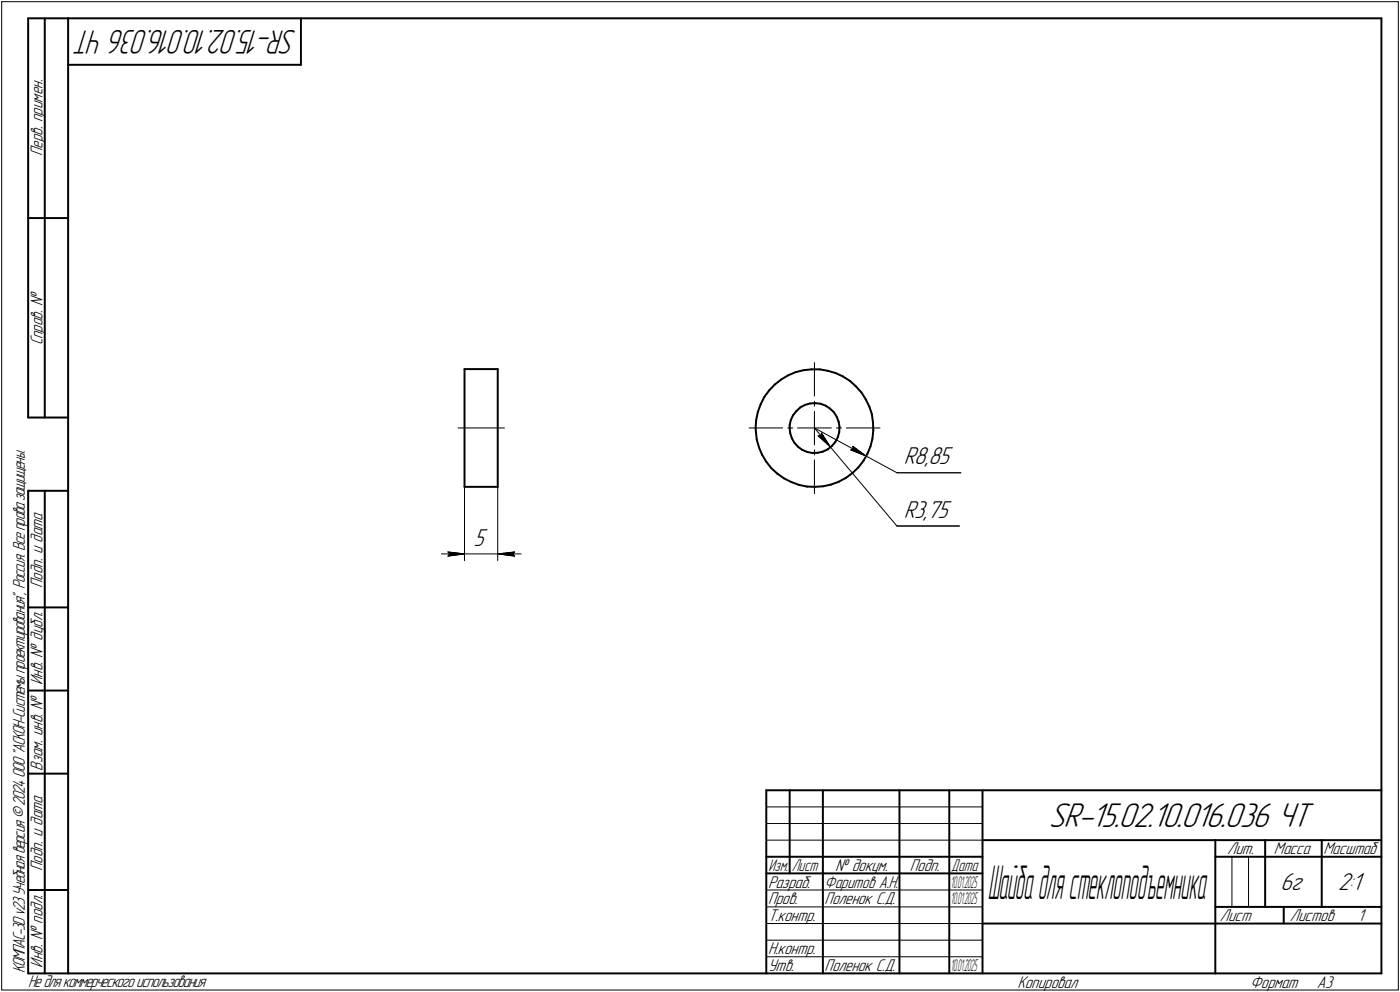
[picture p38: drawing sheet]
<svg xmlns="http://www.w3.org/2000/svg" width="421mm" height="298mm" viewBox="0 0 421 298" stroke-linecap="round" stroke-linejoin="round" font-family="sans-serif">
<defs><g id="words">
<text font-size="14.8" x="297.1" y="270.1">Шайбадлястеклоподъемника</text>
<text font-size="10.9" x="315.4" y="248.5">SR-15.02.10.016.036 ЧТ</text>
<text font-size="10.8" x="89.3" y="9" transform="rotate(-180 89.3 9)">SR-15.02.10.016.036 ЧТ</text>
<g font-size="7.8">
<text x="271.8" y="139.5">R8,85</text>
<text x="271.8" y="155.5">R3,75</text>
<text x="142.4" y="164">5</text>
<text x="385.1" y="267.5">6г</text>
<text x="402.4" y="267.5">2:1</text>
</g>
<g font-size="5.4">
<text x="12.8" y="46.9" transform="rotate(-90 12.8 46.9)">Перв. примен.</text>
<text x="12.8" y="103.8" transform="rotate(-90 12.8 103.8)">Справ. !</text>
<text x="12.8" y="176.7" transform="rotate(-90 12.8 176.7)">Подп. и дата</text>
<text x="12.8" y="205.8" transform="rotate(-90 12.8 205.8)">Инв. ! дубл.</text>
<text x="12.8" y="231.6" transform="rotate(-90 12.8 231.6)">Взам. инв. !</text>
<text x="369.1" y="256.8">Лит.</text>
<text x="383.1" y="256.8">Масса</text>
<text x="398" y="256.8">Масштаб</text>
<text x="12.8" y="261.7" transform="rotate(-90 12.8 261.7)">Подп. и дата</text>
<text x="251.2" y="261.8">! докум.</text>
<text x="273.6" y="261.8">Подп.</text>
<text x="231" y="266.8">Разраб.</text>
<text x="248" y="266.8">Фаритов А.Н.</text>
<text x="231" y="271.8">Пров.</text>
<text x="248" y="271.8">Поленок С.Д.</text>
<text x="231" y="276.8">Т.контр.</text>
<text x="366.9" y="276.8">Лист</text>
<text x="387.9" y="276.8">Листов</text>
<text x="408.4" y="276.8">1</text>
<text x="231" y="286.8">Н.контр.</text>
<text x="7.5" y="292.5" transform="rotate(-90 7.5 292.5)">КОМПАС-3Dv23Учебнаяверсия©2024ООО&quot;АСКОН-Системыпроектирования&quot;, Россия. Всеправазащищены.</text>
<text x="12.8" y="290.8" transform="rotate(-90 12.8 290.8)">Инв. ! подл.</text>
<text x="231" y="291.8">Утв.</text>
<text x="248" y="291.8">Поленок С.Д.</text>
<text x="8.5" y="296.7">Недлякоммерческогоиспользования</text>
<text x="306" y="296.8">Копировал</text>
<text x="376" y="296.8">Формат</text>
<text x="396" y="296.8">A3</text>
</g>
<g font-size="5.3">
<text x="231.1" y="261.8">Изм.</text>
<text x="238.1" y="261.8">Лист</text>
<text x="286.1" y="261.8">Дата</text>
</g>
<g font-size="5.1">
<text x="286" y="266.8">1</text>
<text x="286.7" y="266.8">0.01.2025</text>
<text x="286" y="271.8">1</text>
<text x="286.7" y="271.8">0.01.2025</text>
<text x="286" y="291.8">1</text>
<text x="286.7" y="291.8">0.01.2025</text>
</g>
</g></defs>
<g fill="none" stroke="#000" stroke-width=".59">
<path d="M8.5 5.5v120zM8.5 5.5h12zM13.5 5.5v120zM20.5 5.5v287zM20.5 5.5h395zM20.5 19.5h70zM90.5 5.5v14zM415.5 5.5v287zM8.5 65.5h12zM139.7 110.9h10zM139.7 110.9v35.4zM149.7 110.9v35.4z"/>
<path d="M229.9 119.3l-1.1 2.2zM231.3 117.3l-1.4 2zM233 115.6l-1.7 1.7zM233 115.6l1.9-1.6zM234.9 114l2.2-1.2zM237.1 112.8l2.2-1zM239.3 111.8l2.3-.5zM241.6 111.3l2.5-.3zM244.1 111h2.4zM246.5 111l2.4 .4zM248.9 111.4l2.4 .7zM251.3 112.1l2.2 1z"/>
<path d="M253.5 113.1l2.1 1.4zM255.6 114.5l1.8 1.6zM257.4 116.1l1.7 1.8zM259.1 117.9l1.2 2.1zM260.3 120l1.2 2.2zM8.5 125.5h12zM227.2 128.6l.1 1zM227.3 129.6l.3 2.5zM227.4 126.2l-.2 2.4zM227.6 132.1l.7 2.4zM227.9 123.8l-.5 2.4zM228.3 134.5l.9 2.2z"/>
<path d="M228.8 121.5l-.9 2.3zM229.2 136.7l1.3 2.1zM230.5 138.8l1.5 1.9zM237.5 128.6l.2 1.6zM237.5 127.8v.8zM237.7 130.2l.5 1.5zM237.8 126.2l-.3 1.6zM238.2 131.7l.7 1.4zM238.5 124.8l-.7 1.4zM238.9 133.1l1.1 1.2zM239.5 123.5l1.2-1.1zM239.5 123.5l-1 1.3z"/>
<path d="M240 134.3l1.3 .9zM240.7 122.4l1.4-.7zM241.3 135.2l1.4 .6zM242.1 121.7l1.6-.5zM242.7 135.8l1.6 .3zM243.7 121.2h1.5zM244.3 136.1h1.7zM245.2 121.2l1.6 .1zM246 136.1l1.5-.4zM246.8 121.3l1.5 .6zM247.5 135.7l1.4-.7zM248.3 121.9l1.3 .9z"/>
<path d="M248.9 135l1.3-1zM249.6 122.8l1.2 1.1zM250.8 123.9l.8 1.3zM251.2 132.8l-1 1.2zM251.6 125.2l.6 1.5zM252 131.4l-.8 1.4zM252.2 126.7l.3 1.6zM252.4 129.9l-.4 1.5zM252.5 128.3l-.1 1.6zM259.7 138.5l-1.6 2zM260.9 136.4l-1.2 2.1zM261.5 122.2l.7 2.3z"/>
<path d="M261.8 134.2l-.9 2.2zM262.2 124.5l.4 2.4zM262.4 131.8l-.6 2.4zM262.6 126.9v2.5zM262.6 129.4l-.2 2.4zM8.5 147.5v145zM8.5 147.5h12zM13.5 147.5v145zM139.7 146.3h10zM232 140.7l1.8 1.6zM233.8 142.3l2 1.5zM235.8 143.8l2.2 1.1z"/>
<path d="M238 144.9l2.3 .8zM240.3 145.7l2.4 .5zM242.7 146.2l2.4 .1zM245.1 146.3l2.5-.2zM247.6 146.1l2.3-.5zM249.9 145.6l2.3-.8zM252.2 144.8l2.2-1.2zM254.4 143.6l2-1.4zM256.4 142.2l1.7-1.7zM8.5 182.5h12zM8.5 207.5h12zM8.5 232.5h12z"/>
<path d="M230.5 237.5h185zM230.5 237.5v55zM237.5 237.5v25zM247.5 237.5v55zM270.5 237.5v55zM285.5 237.5v55zM295.5 237.5v55zM230.5 257.5h65zM295.5 252.5h120zM365.5 252.5v40zM365.5 257.5h15zM380.5 252.5v20z"/>
<path d="M380.5 257.5h35zM397.5 252.5v20zM8.5 267.5h12zM230.5 262.5h65zM295.5 277.5h70zM365.5 277.5h50zM365.5 272.5h50zM386.1 272.5v5zM8.5 292.5h12zM20.5 292.5h395z"/>
</g>
<g fill="none" stroke="#000" stroke-width=".3">
<path d="M.5 .5v297zM.5 .5h420zM420.5 .5v297zM244.9 109v10zM137.8 128.6h13.9zM225.3 128.6h10.1zM236.9 128.6h1.5zM239.9 128.6h5zM244.9 128.6h5.1zM244.9 138.2v10.1zM244.9 135.2v1.5zM244.9 128.6v5.1z"/>
<path d="M244.9 120.6v1.5zM244.9 123.6v5zM244.9 128.6l4.9 5.8zM244.9 128.6l15.6 8.5zM246 131l3.8 3.4zM246 131l.9-.1zM247.1 130.1l-.2 .8zM247.1 130.1l2.7 4.3zM249.8 134.4l19.9 23.7zM251.5 128.6h1.6zM254.5 128.6h10.2zM255.9 135.2l4.6 1.9z"/>
<path d="M255.9 135.2l.6-.3zM256.5 134.1v.8zM256.5 134.1l4 3zM260.5 137.1l9.2 5zM139.7 146.3v22.2zM149.7 146.3v22.2zM269.7 158.1h18.8zM269.7 142.1h19.3zM132.8 166.5h6.9zM134.7 165.9l5 .6zM134.7 165.9l.5 .6zM134.7 167.1l5-.6z"/>
<path d="M135.2 166.5l-.5 .6zM139.7 166.5h10zM149.7 166.5l5.1 .6zM149.7 166.5l5.1-.6zM149.7 166.5h7zM154.3 166.5l.5 .6zM154.8 165.9l-.5 .6zM230.5 247.5h65zM230.5 252.5h65zM230.5 242.5h65zM370.5 257.5v15zM375.5 257.5v15z"/>
<path d="M230.5 267.5h65zM230.5 272.5h65zM230.5 277.5h65zM.5 297.5h420zM230.5 282.5h65zM230.5 287.5h65z"/>
</g>
<g fill="#fff" stroke="#fff" stroke-width=".3">
<path d="M142.4 158.3h4.7zM142.4 158.4h4.7zM142.4 158.5h4.7zM142.4 158.6h4.7zM142.4 158.7h4.7zM142.4 158.7h4.7zM142.4 158.8h4.7zM142.4 158.9h4.7zM142.4 159h4.7zM142.4 159.1h4.7zM142.4 159.2h4.7zM142.4 159.3h4.7zM142.4 159.3h4.7zM142.4 159.4h4.7zM142.4 159.5h4.7zM142.4 159.6h4.7zM142.4 159.7h4.7zM142.4 159.8h4.7zM142.4 159.9h4.7zM142.4 159.9h4.7zM142.4 160h4.7zM142.4 160.1h4.7zM142.4 160.2h4.7zM142.4 160.3h4.7zM142.4 160.4h4.7zM142.4 160.4h4.7zM142.4 160.5h4.7zM142.4 160.6h4.7zM142.4 160.7h4.7zM142.4 160.8h4.7zM142.4 160.9h4.7zM142.4 161h4.7zM142.4 161h4.7zM142.4 161.1h4.7zM142.4 161.2h4.7zM142.4 161.3h4.7zM142.4 161.4h4.7zM142.4 161.5h4.7zM142.4 161.5h4.7zM142.4 161.6h4.7zM142.4 161.7h4.7zM142.4 161.8h4.7zM142.4 161.9h4.7zM142.4 162h4.7zM142.4 162.1h4.7zM142.4 162.1h4.7zM142.4 162.2h4.7zM142.4 162.3h4.7zM142.4 162.4h4.7zM142.4 162.5h4.7zM142.4 162.6h4.7zM142.4 162.6h4.7zM142.4 162.7h4.7zM142.4 162.8h4.7zM142.4 162.9h4.7zM142.4 163h4.7zM142.4 163.1h4.7zM142.4 163.2h4.7zM142.4 163.2h4.7zM142.4 163.3h4.7zM142.4 163.4h4.7zM142.4 163.5h4.7zM142.4 163.6h4.7zM142.4 163.7h4.7zM142.4 163.7h4.7zM142.4 163.8h4.7zM142.4 163.9h4.7zM142.4 164h4.7zM142.4 164.1h4.7zM142.4 164.2h4.7zM142.4 164.3h4.7zM142.4 164.3h4.7zM142.4 164.4h4.7zM142.4 164.5h4.7zM142.4 164.6h4.7zM142.4 164.7h4.7zM142.4 164.8h4.7zM142.4 164.8h4.7zM142.4 164.9h4.7zM142.4 165h4.7zM142.4 165.1h4.7zM142.4 165.2h4.7zM142.4 165.3h4.7zM142.4 165.4h4.7zM142.4 165.4h4.7z"/>
<path d="M154.6 165.4h.6zM154 165.4h1.2zM153.4 165.5h1.8zM152.8 165.6h2.4zM152.2 165.7h3zM151.6 165.8h3.6zM151.4 165.9h3.8zM151.1 165.9h4.1zM150.9 166h4.3zM150.6 166.1h4.6zM150.5 166.2h4.7zM150.2 166.3h5zM149.9 166.4h5.3zM149.7 166.5h5.5zM149.9 166.5h5.3zM150.1 166.6h5.1zM150.4 166.7h4.8zM150.5 166.8h4.7zM150.8 166.9h4.4zM151 167h4.2zM151.2 167h4zM151.4 167.1h3.8zM151.6 167.2h3.6zM152.2 167.3h3zM152.8 167.4h2.4zM153.4 167.5h1.8zM154 167.6h1.2zM154.6 167.6h.6z"/>
<path d="M134.2 165.4h.7zM134.2 165.4h1.3zM134.2 165.5h1.9zM134.2 165.6h2.5zM134.2 165.7h3.1zM134.2 165.8h3.7zM134.2 165.9h4zM134.2 165.9h4.2zM134.2 166h4.4zM134.2 166.1h4.7zM134.2 166.2h4.9zM134.2 166.3h5.1zM134.2 166.4h5.3zM134.2 166.5h5.5zM134.2 166.5h5.3zM134.2 166.6h5.2zM134.2 166.7h4.9zM134.2 166.8h4.7zM134.2 166.9h4.6zM134.2 167h4.3zM134.2 167h4.1zM134.2 167.1h4zM134.2 167.2h3.7zM134.2 167.3h3.1zM134.2 167.4h2.5zM134.2 167.5h1.9zM134.2 167.6h1.3zM134.2 167.6h.7z"/>
<path d="M247.1 129.5h.2zM247.1 129.5h.3zM247 129.6h.4zM246.9 129.7h.6zM246.7 129.8h.9zM246.6 129.9h1zM246.5 130h1.1zM246.5 130h1.1zM246.3 130.1h1.4zM246.2 130.2h1.6zM246.1 130.3h1.7zM246 130.4h1.9zM246 130.5h2zM245.8 130.6h2.2zM245.7 130.6h2.4zM245.6 130.7h2.5zM245.5 130.8h2.7zM245.4 130.9h2.8zM245.3 131h2.9zM245.4 131.1h2.9zM245.5 131.1h2.9zM245.6 131.2h2.8zM245.7 131.3h2.8zM245.8 131.4h2.7zM245.9 131.5h2.7zM246 131.6h2.7zM246 131.7h2.7zM246.1 131.7h2.7zM246.2 131.8h2.6zM246.4 131.9h2.4zM246.5 132h2.4zM246.5 132.1h2.4zM246.6 132.2h2.4zM246.7 132.2h2.4zM246.8 132.3h2.3zM246.9 132.4h2.3zM247 132.5h2.2zM247.1 132.6h2.2zM247.1 132.7h2.2zM247.3 132.8h2zM247.4 132.8h1.9zM247.5 132.9h1.8zM247.6 133h1.7zM247.6 133.1h1.8zM247.7 133.2h1.7zM247.8 133.3h1.6zM247.9 133.3h1.6zM248 133.4h1.5zM248.1 133.5h1.4zM248.2 133.6h1.4zM248.4 133.7h1.2zM248.6 133.8h1zM248.8 133.9h.9zM248.9 133.9h.8zM249.1 134h.6zM249.3 134.1h.5zM249.4 134.2h.4zM249.6 134.3h.2z"/>
<path d="M271.8 149.9h14.8zM271.8 150h14.8zM271.8 150.1h14.8zM271.8 150.2h14.8zM271.8 150.3h14.8zM271.8 150.4h14.8zM271.8 150.5h14.8zM271.8 150.5h14.8zM271.8 150.6h14.8zM271.8 150.7h14.8zM271.8 150.8h14.8zM271.8 150.9h14.8zM271.8 151h14.8zM271.8 151h14.8zM271.8 151.1h14.8zM271.8 151.2h14.8zM271.8 151.3h14.8zM271.8 151.4h14.8zM271.8 151.5h14.8zM271.8 151.6h14.8zM271.8 151.6h14.8zM271.8 151.7h14.8zM271.8 151.8h14.8zM271.8 151.9h14.8zM271.8 152h14.8zM271.8 152.1h14.8zM271.8 152.1h14.8zM271.8 152.2h14.8zM271.8 152.3h14.8zM271.8 152.4h14.8zM271.8 152.5h14.8zM271.8 152.6h14.8zM271.8 152.7h14.8zM271.8 152.7h14.8zM271.8 152.8h14.8zM271.8 152.9h14.8zM271.8 153h14.8zM271.8 153.1h14.8zM271.8 153.2h14.8zM271.8 153.2h14.8zM271.8 153.3h14.8zM271.8 153.4h14.8zM271.8 153.5h14.8zM271.8 153.6h14.8zM271.8 153.7h14.8zM271.8 153.8h14.8zM271.8 153.8h14.8zM271.8 153.9h14.8zM271.8 154h14.8zM271.8 154.1h14.8zM271.8 154.2h14.8zM271.8 154.3h14.8zM271.8 154.3h14.8zM271.8 154.4h14.8zM271.8 154.5h14.8zM271.8 154.6h14.8zM271.8 154.7h14.8zM271.8 154.8h14.8zM271.8 154.9h14.8zM271.8 154.9h14.8zM271.8 155h14.8zM271.8 155.1h14.8zM271.8 155.2h14.8zM271.8 155.3h14.8zM271.8 155.4h14.8zM271.8 155.4h14.8zM271.8 155.5h14.8zM271.8 155.6h14.8zM271.8 155.7h14.8zM271.8 155.8h14.8zM271.8 155.9h14.8zM271.8 156h14.8zM271.8 156h14.8zM271.8 156.1h14.8zM271.8 156.2h14.8zM271.8 156.3h14.8zM271.8 156.4h14.8zM271.8 156.5h14.8zM271.8 156.5h14.8zM271.8 156.6h14.8zM271.8 156.7h14.8zM271.8 156.8h14.8zM271.8 156.9h14.8zM271.8 157h14.8z"/>
<path d="M256.3 133.4h.2zM256.2 133.5h.3zM256.2 133.6h.5zM256.1 133.7h.7zM256.1 133.8h.8zM256 133.9h1zM256 133.9h1.1zM255.9 134h1.4zM255.9 134.1h1.5zM255.9 134.2h1.6zM255.9 134.3h1.7zM255.8 134.4h1.9zM255.7 134.5h2.1zM255.7 134.5h2.3zM255.6 134.6h2.5zM255.6 134.7h2.6zM255.5 134.8h2.8zM255.5 134.9h2.9zM255.4 135h3.2zM255.4 135h3.3zM255.4 135.1h3.4zM255.4 135.2h3.5zM255.3 135.3h3.7zM255.3 135.4h3.9zM255.2 135.5h4zM255.1 135.6h4.2zM255.4 135.6h4zM255.6 135.7h3.9zM255.9 135.8h3.7zM256.1 135.9h3.6zM256.3 136h3.4zM256.5 136.1h3.3zM256.8 136.1h3zM257 136.2h2.9zM257.3 136.3h2.6zM257.5 136.4h2.5zM257.7 136.5h2.4zM258 136.6h2.2zM258.2 136.7h2.1zM258.5 136.7h1.8zM258.7 136.8h1.6zM259.3 136.9h1.1zM259.9 137h.6z"/>
<path d="M271.8 133.9h15.1zM271.8 134h15.1zM271.8 134.1h15.1zM271.8 134.2h15.1zM271.8 134.3h15.1zM271.8 134.4h15.1zM271.8 134.5h15.1zM271.8 134.5h15.1zM271.8 134.6h15.1zM271.8 134.7h15.1zM271.8 134.8h15.1zM271.8 134.9h15.1zM271.8 135h15.1zM271.8 135h15.1zM271.8 135.1h15.1zM271.8 135.2h15.1zM271.8 135.3h15.1zM271.8 135.4h15.1zM271.8 135.5h15.1zM271.8 135.6h15.1zM271.8 135.6h15.1zM271.8 135.7h15.1zM271.8 135.8h15.1zM271.8 135.9h15.1zM271.8 136h15.1zM271.8 136.1h15.1zM271.8 136.1h15.1zM271.8 136.2h15.1zM271.8 136.3h15.1zM271.8 136.4h15.1zM271.8 136.5h15.1zM271.8 136.6h15.1zM271.8 136.7h15.1zM271.8 136.7h15.1zM271.8 136.8h15.1zM271.8 136.9h15.1zM271.8 137h15.1zM271.8 137.1h15.1zM271.8 137.2h15.1zM271.8 137.2h15.1zM271.8 137.3h15.1zM271.8 137.4h15.1zM271.8 137.5h15.1zM271.8 137.6h15.1zM271.8 137.7h15.1zM271.8 137.8h15.1zM271.8 137.8h15.1zM271.8 137.9h15.1zM271.8 138h15.1zM271.8 138.1h15.1zM271.8 138.2h15.1zM271.8 138.3h15.1zM271.8 138.3h15.1zM271.8 138.4h15.1zM271.8 138.5h15.1zM271.8 138.6h15.1zM271.8 138.7h15.1zM271.8 138.8h15.1zM271.8 138.9h15.1zM271.8 138.9h15.1zM271.8 139h15.1zM271.8 139.1h15.1zM271.8 139.2h15.1zM271.8 139.3h15.1zM271.8 139.4h15.1zM271.8 139.4h15.1zM271.8 139.5h15.1zM271.8 139.6h15.1zM271.8 139.7h15.1zM271.8 139.8h15.1zM271.8 139.9h15.1zM271.8 140h15.1zM271.8 140h15.1zM271.8 140.1h15.1zM271.8 140.2h15.1zM271.8 140.3h15.1zM271.8 140.4h15.1zM271.8 140.5h15.1zM271.8 140.5h15.1zM271.8 140.6h15.1zM271.8 140.7h15.1zM271.8 140.8h15.1zM271.8 140.9h15.1zM271.8 141h15.1z"/>
</g>
<g fill="#000" stroke="#000" stroke-width=".3">
<path d="M246 131h1zM246.2 131.1h.9zM246.3 131.1h.8zM246.4 131.2h.8zM246.5 131.3h.8zM246.5 131.4h.8zM246.6 131.5h.8zM246.7 131.6h.8zM246.8 131.7h.8zM246.9 131.7h.7zM247 131.8h.7zM247.1 131.9h.6zM247.2 132h.6zM247.3 132.1h.6zM247.4 132.2h.6zM247.5 132.2h.6zM247.6 132.3h.6zM247.6 132.4h.6zM247.7 132.5h.5zM247.8 132.6h.5zM247.9 132.7h.5zM248.1 132.8h.4zM248.2 132.8h.4zM248.2 132.9h.4zM248.3 133h.4zM248.4 133.1h.4zM248.5 133.2h.3zM248.6 133.3h.3zM248.7 133.3h.3zM248.8 133.4h.2zM248.8 133.5h.3zM249 133.6h.2zM249.1 133.7h.2zM249.2 133.8h.1zM249.3 133.9h.1z"/>
<path d="M247.1 130.3h.1zM247.1 130.4h.1zM247.1 130.5h.2zM247 130.6h.4zM247 130.6h.4zM247 130.7h.5zM247 130.8h.6zM246.9 130.9h.7zM247 131h.6zM247.1 131.1h.6zM247.1 131.1h.6zM247.2 131.2h.6zM247.3 131.3h.5zM247.3 131.4h.6zM247.4 131.5h.6zM247.5 131.6h.5zM247.6 131.7h.5zM247.6 131.7h.6zM247.7 131.8h.5zM247.7 131.9h.5zM247.8 132h.5zM247.9 132.1h.4zM248 132.2h.4zM248.1 132.2h.3zM248.2 132.3h.3zM248.2 132.4h.4zM248.2 132.5h.4zM248.3 132.6h.4zM248.4 132.7h.4zM248.5 132.8h.3zM248.6 132.8h.2zM248.6 132.9h.3zM248.7 133h.2zM248.8 133.1h.2zM248.8 133.2h.3zM248.9 133.3h.2zM249 133.3h.2zM249 133.4h.2zM249.1 133.5h.2zM249.2 133.6h.1z"/>
<path d="M256.4 135h.3zM256.2 135h.7zM256 135.1h1zM255.9 135.2h1.3zM256.1 135.3h1.3zM256.3 135.4h1.2zM256.5 135.5h1.1zM256.7 135.6h1.1zM257 135.6h1zM257.1 135.7h1zM257.4 135.8h.8zM257.6 135.9h.8zM257.8 136h.8zM258 136.1h.7zM258.2 136.1h.7zM258.4 136.2h.6zM258.7 136.3h.5zM258.8 136.4h.5zM259.1 136.5h.4zM259.2 136.6h.5zM259.5 136.7h.3zM259.7 136.7h.2zM259.9 136.8h.2zM260.1 136.9h.2z"/>
<path d="M256.5 134.3h.2zM256.5 134.4h.4zM256.5 134.5h.5zM256.5 134.5h.5zM256.5 134.6h.7zM256.5 134.7h.8zM256.5 134.8h.9zM256.5 134.9h1.1zM256.7 135h.9zM256.9 135h.9zM257 135.1h.9zM257.2 135.2h.8zM257.4 135.3h.7zM257.5 135.4h.7zM257.6 135.5h.7zM257.8 135.6h.7zM258 135.6h.6zM258.1 135.7h.6zM258.2 135.8h.6zM258.4 135.9h.5zM258.6 136h.5zM258.7 136.1h.5zM258.9 136.1h.3zM259 136.2h.4zM259.2 136.3h.3zM259.3 136.4h.4zM259.5 136.5h.3zM259.7 136.6h.1zM259.8 136.7h.2zM259.9 136.7h.2z"/>
<path d="M134.8 165.9h.7zM134.9 166h1.2zM135 166.1h1.9zM135 166.2h2.6zM135.1 166.3h3.2zM135.2 166.4h3.8z"/>
<path d="M135.2 166.5h4.5zM135.2 166.5h3.9zM135.1 166.6h3.4zM135 166.7h2.8zM135 166.8h2.2zM135 166.9h1.7zM134.9 167h1.1zM134.8 167h.6z"/>
<path d="M149.7 166.5h4.6zM150.4 166.5h3.9zM151 166.6h3.4zM151.6 166.7h2.9zM152.2 166.8h2.3zM152.9 166.9h1.7zM153.5 167h1.2zM154.2 167h.6z"/>
<path d="M154.1 165.9h.7zM153.3 166h1.4zM152.7 166.1h1.9zM151.9 166.2h2.6zM151.2 166.3h3.2zM150.5 166.4h3.8z"/>
</g>
<use href="#words"/>
</svg>
